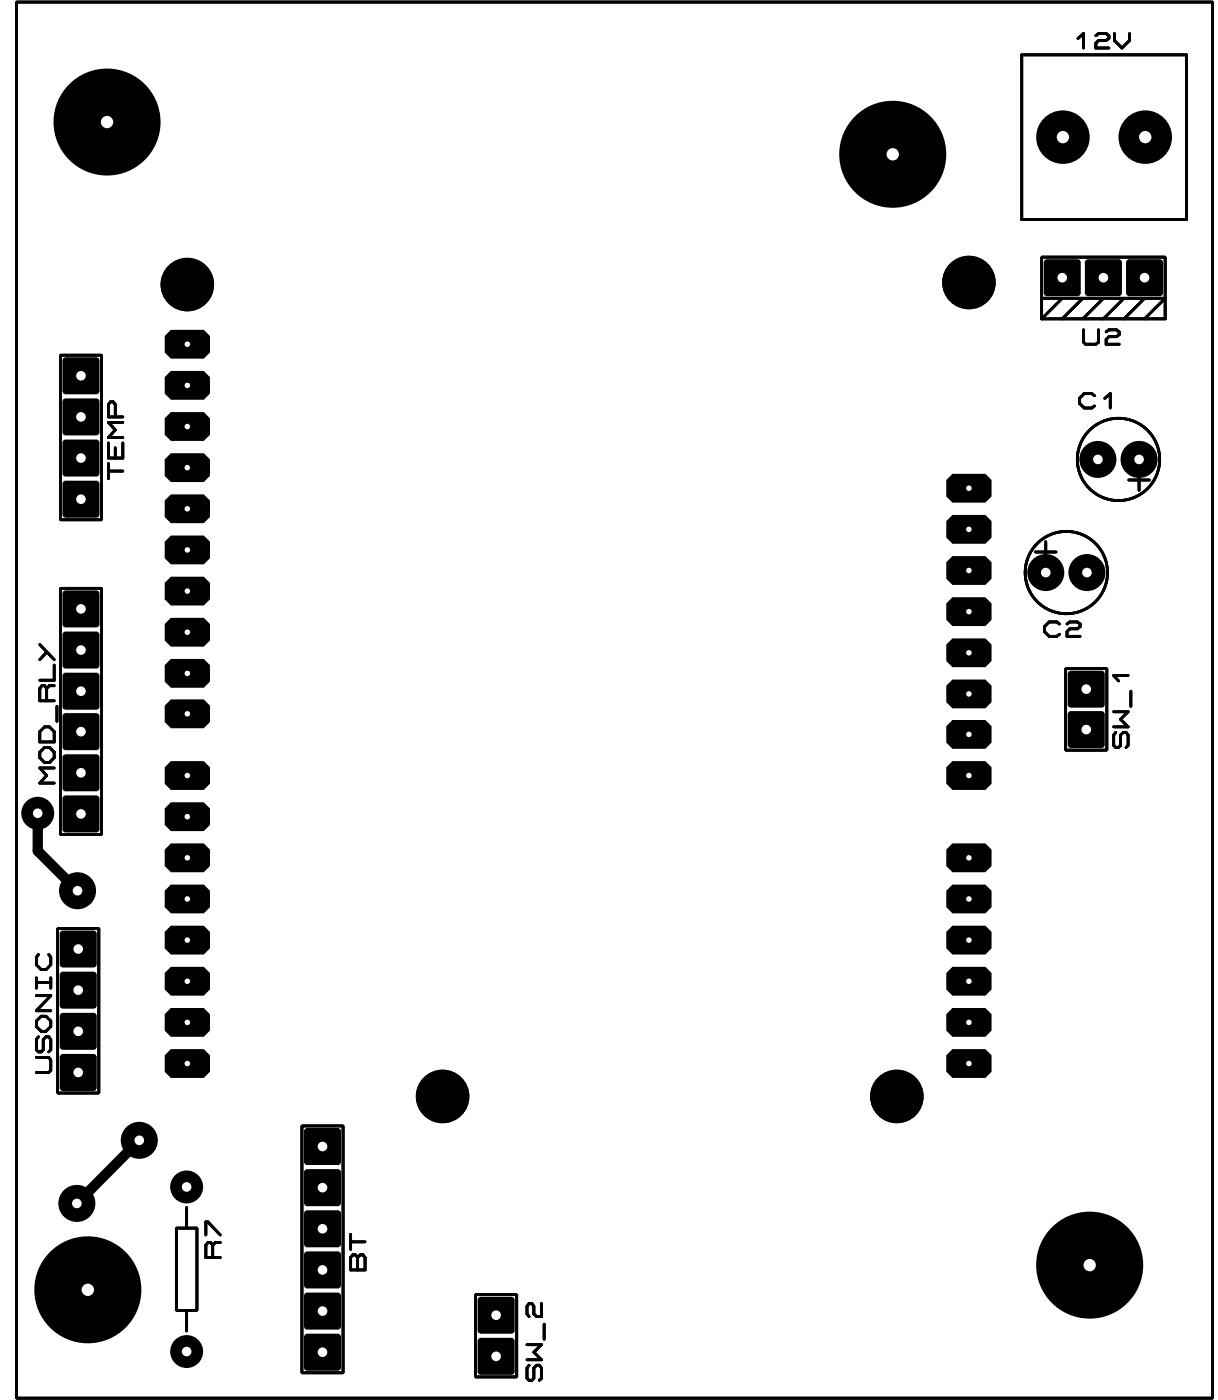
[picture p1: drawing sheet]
<svg xmlns="http://www.w3.org/2000/svg" width="75mm" height="86mm" viewBox="0 0 75 86" stroke-linecap="round" stroke-linejoin="round" font-family="sans-serif">
<g fill="none" stroke="#000" stroke-width=".17">
<path d="M1 .1h73.8v86.2h-73.8zM63 3.4h10.2v10.1h-10.2zM64.3 15.9h7.6v2.5h-7.6zM64.3 19.7h7.6v-1.3l-1.3 1.3M64.3 18.4v1.3M65.5 18.4l-1.2 1.3M66.5 2.4l.3-.3v.9M66.8 18.4l-1.3 1.3M67.6 2.2l.2-.1h.4l.2 .1v.2l-.2 .1h-.4l-.2 .2v.3h.8M68.1 18.4l-1.3 1.3M68.7 2.1v.4l.5 .5 .5-.5v-.4M69.3 18.4l-1.2 1.3"/>
<path d="M70.6 18.4l-1.3 1.3M2.5 39.8l.8 .9M3.7 21.9h2.6v10.2h-2.6zM3.7 36.3h2.6v15.2h-2.6zM6.7 27.3v1h.9v-1M6.7 28.6v.9M6.7 29.1h.9M7.1 25.7v-.7l-.1-.2h-.2l-.1 .2v.7h.9M7.1 27.6v.7M7.6 26.1h-.9l.4 .4-.4 .5h.9M63.9 34.1h1.3M64.5 33.4v1.3"/>
<path d="M65.4 38.5l-.2-.1h-.5l-.3 .3v.3l.3 .3h.5l.2-.1M65.8 38.5l.2-.1h.5l.1 .1v.2l-.1 .1h-.5l-.2 .2v.3h.8M66.8 20.4v.7l.2 .2h.6l.2-.2v-.7M67.5 24.4l-.1-.1h-.5l-.3 .3v.3l.3 .3h.5l.1-.1M68.2 24.6l.3-.3v.9M68.2 20.5l.2-.1h.5l.1 .1v.2l-.1 .1h-.5l-.2 .2v.3h.8M69.6 29.6h1.3M70.3 29v1.3M2.4 58.9l-.2 .2v.5l.3 .3h.3l.3-.3v-.5l-.1-.2M2.8 46.1h.2l.3 .3v.4l-.3 .3h-.2l-.3-.3v-.4zM2.8 44.9h.2l.3 .3v.6h-.8v-.6zM2.9 42.5l-.1-.2h-.2l-.1 .2v.8h.8"/>
<path d="M2.9 42.5v.8M2.9 40.3l-.4 .4M3.3 47.4h-.8l.4 .5-.4 .4h.8M3.3 41.1v.9h-.8M3.3 42.3h-.3l-.1 .2M3.5 43.6v.9M3.6 57.3h2.5v10.2h-2.5zM65.7 41.3h2.6v5h-2.6zM68.7 43.9h.9l-.5 .5 .5 .5h-.9M68.8 45.2l-.1 .2v.6l.1 .1h.2l.1-.1v-.6l.2-.2h.2l.1 .2v.6l-.1 .1M69.6 41.7h-.9l.3 .3M69.8 42.7v.9"/>
<path d="M2.2 65.3h.8l.1 .1v.7l-.1 .1h-.8M2.2 63l.3-.3h.3l.3 .3v.4l-.3 .3h-.3l-.3-.3zM2.2 60.4v.6M2.2 61.5h.9l-.9 .9h.9M2.2 60.7h.9M2.4 64l-.2 .2v.6l.2 .1h.1l.2-.1v-.6l.1-.2h.2l.1 .2v.6l-.1 .1M3.1 60.4v.6M10.9 75.8h1.2v5.1h-1.2zM11.5 74.5v1.3M12.7 76.2v-.8h.1l.8 .8M13.1 76.9l-.1-.2h-.2l-.1 .2v.7h.9M13.1 76.9v.7"/>
<path d="M13.6 76.7h-.3l-.2 .2M18.6 69.5h2.6v15.3h-2.6zM21.6 76.2v.9M21.6 76.7h.9M21.8 77.5h.1l.2 .1 .1-.1h.2l.1 .1v.8h-.9v-.8zM22.1 77.6v.8M29.3 79.9h2.6v5.1h-2.6zM11.5 80.9v1.3M32.5 83h.9l-.5 .5 .5 .4h-.9M32.6 84.3l-.1 .2v.6l.1 .1h.2l.1-.1v-.6l.2-.2h.2l.1 .2v.6l-.1 .1M33.4 80.5v.8h-.3l-.2-.2v-.5l-.1-.1h-.2l-.1 .1v.5l.1 .2M33.6 81.7v1"/>
<circle cx="65.8" cy="35.3" r="2.54"/>
<circle cx="69" cy="28.4" r="2.54"/>
</g>
<g fill="#000">
<path d="M64.4 16h2.2v2.2h-2.2z" fill-rule="evenodd"/>
<path d="M67 16h2.2v2.2h-2.2z" fill-rule="evenodd"/>
<path d="M69.5 16h2.2v2.2h-2.2z" fill-rule="evenodd"/>
<path d="M3.9 36.5h2.2v2.2h-2.2z" fill-rule="evenodd"/>
<path d="M3.9 22.1h2.2v2.2h-2.2z" fill-rule="evenodd"/>
<path d="M3.9 24.6h2.2v2.2h-2.2z" fill-rule="evenodd"/>
<path d="M3.9 27.2h2.2v2.2h-2.2z" fill-rule="evenodd"/>
<path d="M3.9 29.7h2.2v2.2h-2.2z" fill-rule="evenodd"/>
<path d="M10.2 38.5l.3-.4h2.1l.4 .4v1l-.4 .4h-2.1l-.3-.4z" fill-rule="evenodd"/>
<path d="M10.2 36l.3-.4h2.1l.4 .4v1l-.4 .4h-2.1l-.3-.4z" fill-rule="evenodd"/>
<path d="M10.2 33.4l.3-.3h2.1l.4 .3v1.1l-.4 .3h-2.1l-.3-.3z" fill-rule="evenodd"/>
<path d="M10.2 30.9l.3-.4h2.1l.4 .4v1l-.4 .4h-2.1l-.3-.4z" fill-rule="evenodd"/>
<path d="M10.2 28.4l.3-.4h2.1l.4 .4v1l-.4 .4h-2.1l-.3-.4z" fill-rule="evenodd"/>
<path d="M10.2 25.8l.3-.4h2.1l.4 .4v1l-.4 .4h-2.1l-.3-.4z" fill-rule="evenodd"/>
<path d="M10.2 23.3l.3-.4h2.1l.4 .4v1l-.4 .4h-2.1l-.3-.4z" fill-rule="evenodd"/>
<path d="M10.2 20.7l.3-.3h2.1l.4 .3v1.1l-.4 .3h-2.1l-.3-.3z" fill-rule="evenodd"/>
<path d="M58.4 37.3l.4-.4h2l.4 .4v1l-.4 .4h-2l-.4-.4z" fill-rule="evenodd"/>
<path d="M58.8 29.3h2l.4 .3v1l-.4 .4h-2l-.4-.4v-1z" fill-rule="evenodd"/>
<path d="M58.4 39.8l.4-.4h2l.4 .4v1l-.4 .4h-2l-.4-.4z" fill-rule="evenodd"/>
<path d="M58.4 32.2l.4-.4h2l.4 .4v1l-.4 .4h-2l-.4-.4z" fill-rule="evenodd"/>
<path d="M58.4 34.7l.4-.4h2l.4 .4v1l-.4 .4h-2l-.4-.4z" fill-rule="evenodd"/>
<path d="M3.7 57.5h2.2v2.2h-2.2z" fill-rule="evenodd"/>
<path d="M3.9 49.1h2.2v2.3h-2.2z" fill-rule="evenodd"/>
<path d="M3.9 46.6h2.2v2.2h-2.2z" fill-rule="evenodd"/>
<path d="M3.9 44.1h2.2v2.2h-2.2z" fill-rule="evenodd"/>
<path d="M3.9 41.6h2.2v2.2h-2.2z" fill-rule="evenodd"/>
<path d="M3.9 39h2.2v2.2h-2.2z" fill-rule="evenodd"/>
<path d="M10.2 57.5l.3-.4h2.1l.4 .4v1l-.4 .4h-2.1l-.3-.4z" fill-rule="evenodd"/>
<path d="M10.2 55l.3-.4h2.1l.4 .4v1l-.4 .4h-2.1l-.3-.4z" fill-rule="evenodd"/>
<path d="M10.2 52.5l.3-.4h2.1l.4 .4v1l-.4 .3h-2.1l-.3-.3z" fill-rule="evenodd"/>
<path d="M10.2 49.9l.3-.4h2.1l.4 .4v1l-.4 .4h-2.1l-.3-.4z" fill-rule="evenodd"/>
<path d="M10.2 47.4l.3-.4h2.1l.4 .4v1l-.4 .4h-2.1l-.3-.4z" fill-rule="evenodd"/>
<path d="M10.2 43.6l.3-.4h2.1l.4 .4v1l-.4 .4h-2.1l-.3-.4z" fill-rule="evenodd"/>
<path d="M10.2 41.1l.3-.4h2.1l.4 .4v1l-.4 .4h-2.1l-.3-.4z" fill-rule="evenodd"/>
<path d="M58.4 44.8l.4-.4h2l.4 .4v1l-.4 .4h-2l-.4-.4z" fill-rule="evenodd"/>
<path d="M58.4 42.3l.4-.3h2l.4 .3v1l-.4 .4h-2l-.4-.4z" fill-rule="evenodd"/>
<path d="M58.4 52.5l.4-.4h2l.4 .4v1l-.4 .3h-2l-.4-.3z" fill-rule="evenodd"/>
<path d="M58.4 55l.4-.4h2l.4 .4v1l-.4 .4h-2l-.4-.4z" fill-rule="evenodd"/>
<path d="M58.4 57.5l.4-.4h2l.4 .4v1l-.4 .4h-2l-.4-.4z" fill-rule="evenodd"/>
<path d="M58.4 47.4l.4-.4h2l.4 .4v1l-.4 .4h-2l-.4-.4z" fill-rule="evenodd"/>
<path d="M65.9 41.4h2.2v2.2h-2.2z" fill-rule="evenodd"/>
<path d="M65.9 43.9h2.2v2.2h-2.2z" fill-rule="evenodd"/>
<path d="M3.7 65.1h2.2v2.2h-2.2z" fill-rule="evenodd"/>
<path d="M3.7 62.6h2.2v2.2h-2.2z" fill-rule="evenodd"/>
<path d="M3.7 60h2.2v2.2h-2.2z" fill-rule="evenodd"/>
<path d="M10.2 65.2l.3-.4h2.1l.4 .4v1l-.4 .3h-2.1l-.3-.3z" fill-rule="evenodd"/>
<path d="M10.2 62.6l.3-.4h2.1l.4 .4v1l-.4 .4h-2.1l-.3-.4z" fill-rule="evenodd"/>
<path d="M10.2 60.1l.3-.4h2.1l.4 .4v1l-.4 .4h-2.1l-.3-.4z" fill-rule="evenodd"/>
<path d="M18.8 69.7h2.2v2.2h-2.2z" fill-rule="evenodd"/>
<path d="M18.8 72.2h2.2v2.2h-2.2z" fill-rule="evenodd"/>
<path d="M18.8 74.8h2.2v2.2h-2.2z" fill-rule="evenodd"/>
<path d="M18.8 77.3h2.2v2.2h-2.2z" fill-rule="evenodd"/>
<path d="M18.8 79.8h2.2v2.2h-2.2z" fill-rule="evenodd"/>
<path d="M58.4 60.1l.4-.4h2l.4 .4v1l-.4 .4h-2l-.4-.4z" fill-rule="evenodd"/>
<path d="M58.4 62.6l.4-.4h2l.4 .4v1l-.4 .4h-2l-.4-.4z" fill-rule="evenodd"/>
<path d="M58.4 65.2l.4-.4h2l.4 .4v1l-.4 .3h-2l-.4-.3z" fill-rule="evenodd"/>
<path d="M18.8 82.4h2.2v2.2h-2.2z" fill-rule="evenodd"/>
<path d="M29.5 80.1h2.2v2.2h-2.2z" fill-rule="evenodd"/>
<path d="M29.5 82.6h2.2v2.2h-2.2z" fill-rule="evenodd"/>
<circle cx="6.6" cy="7.5" r="3.3"/>
<circle cx="11.6" cy="17.6" r="1.65"/>
<circle cx="55.1" cy="9.5" r="3.3"/>
<circle cx="59.8" cy="17.4" r="1.65"/>
<circle cx="65.6" cy="8.5" r="1.65"/>
<circle cx="70.7" cy="8.5" r="1.65"/>
<circle cx="64.5" cy="35.3" r="1.14"/>
<circle cx="67.1" cy="35.3" r="1.14"/>
<circle cx="67.7" cy="28.4" r="1.14"/>
<circle cx="70.3" cy="28.4" r="1.14"/>
<circle cx="2.3" cy="50.2" r="1.02"/>
<circle cx="2.3" cy="52.5" r=".3"/>
<circle cx="4.8" cy="55" r="1.14"/>
<circle cx="4.8" cy="55" r="1.02"/>
<circle cx="4.5" cy="74.5" r=".51"/>
<circle cx="4.5" cy="74.5" r=".3"/>
<circle cx="4.7" cy="74.3" r="1.14"/>
<circle cx="5.4" cy="79.6" r="3.3"/>
<circle cx="8.6" cy="70.4" r="1.14"/>
<circle cx="8.6" cy="70.4" r=".51"/>
<circle cx="11.5" cy="73.3" r="1.02"/>
<circle cx="27.3" cy="67.7" r="1.65"/>
<circle cx="55.3" cy="67.7" r="1.65"/>
<circle cx="67.2" cy="78.1" r="3.3"/>
<circle cx="11.5" cy="83.4" r="1.02"/>
</g>
<path d="M2.3 50.2v2.3l2.5 2.5M8.6 70.4l-4.1 4.1" fill="none" stroke="#000" stroke-width=".63"/>
<circle cx="4.8" cy="55" r=".3" fill="#fff"/>
<circle cx="2.3" cy="50.2" r=".89" fill="#000"/>
<circle cx="2.3" cy="50.2" r=".3" fill="#fff"/>
<circle cx="8.6" cy="70.4" r=".38" fill="#000"/>
<circle cx="8.6" cy="70.4" r=".13" fill="#fff"/>
<circle cx="4.5" cy="74.5" r=".38" fill="#000"/>
<circle cx="4.5" cy="74.5" r=".13" fill="#fff"/>
<circle cx="8.6" cy="70.4" r="1.02" fill="#000"/>
<circle cx="8.6" cy="70.4" r=".3" fill="#fff"/>
<circle cx="4.7" cy="74.3" r="1.02" fill="#000"/>
<circle cx="4.7" cy="74.3" r=".3" fill="#fff"/>
<path d="M10.6 64.9h1.9l.3 .3v.9l-.3 .3h-1.9l-.3-.3v-.9z" fill-rule="evenodd" fill="#000"/>
<circle cx="11.6" cy="65.7" r=".17" fill="#fff"/>
<path d="M10.6 62.4h1.9l.3 .3v.9l-.3 .3h-1.9l-.3-.3v-.9z" fill-rule="evenodd" fill="#000"/>
<circle cx="11.6" cy="63.1" r=".17" fill="#fff"/>
<path d="M10.6 59.8h1.9l.3 .3v.9l-.3 .3h-1.9l-.3-.3v-.9z" fill-rule="evenodd" fill="#000"/>
<circle cx="11.6" cy="60.6" r=".17" fill="#fff"/>
<path d="M10.6 57.3h1.9l.3 .3v.9l-.3 .3h-1.9l-.3-.3v-.9z" fill-rule="evenodd" fill="#000"/>
<circle cx="11.6" cy="58" r=".17" fill="#fff"/>
<path d="M58.8 37h1.9l.3 .3v.9l-.3 .3h-1.9l-.3-.3v-.9z" fill-rule="evenodd" fill="#000"/>
<circle cx="59.8" cy="37.8" r=".17" fill="#fff"/>
<path d="M10.6 54.7h1.9l.3 .3v1l-.3 .3h-1.9l-.3-.3v-1z" fill-rule="evenodd" fill="#000"/>
<circle cx="11.6" cy="55.5" r=".17" fill="#fff"/>
<path d="M10.3 52.5l.3-.3h1.9l.3 .3v.9l-.3 .3h-1.9l-.3-.3z" fill-rule="evenodd" fill="#000"/>
<circle cx="11.6" cy="53" r=".17" fill="#fff"/>
<path d="M10.3 50l.3-.3h1.9l.3 .3v.9l-.3 .3h-1.9l-.3-.3z" fill-rule="evenodd" fill="#000"/>
<circle cx="11.6" cy="50.4" r=".17" fill="#fff"/>
<path d="M10.3 47.4l.3-.3h1.9l.3 .3v.9l-.3 .3h-1.9l-.3-.3z" fill-rule="evenodd" fill="#000"/>
<circle cx="11.6" cy="47.9" r=".17" fill="#fff"/>
<path d="M10.3 43.6l.3-.3h1.9l.3 .3v.9l-.3 .3h-1.9l-.3-.3z" fill-rule="evenodd" fill="#000"/>
<circle cx="11.6" cy="44.1" r=".17" fill="#fff"/>
<path d="M10.6 40.8h1.9l.3 .3v.9l-.3 .3h-1.9l-.3-.3v-.9z" fill-rule="evenodd" fill="#000"/>
<circle cx="11.6" cy="41.6" r=".17" fill="#fff"/>
<path d="M10.6 38.3h1.9l.3 .3v.9l-.3 .3h-1.9l-.3-.3v-.9z" fill-rule="evenodd" fill="#000"/>
<circle cx="11.6" cy="39" r=".17" fill="#fff"/>
<path d="M10.6 35.7h1.9l.3 .3v1l-.3 .3h-1.9l-.3-.3v-1z" fill-rule="evenodd" fill="#000"/>
<circle cx="11.6" cy="36.5" r=".17" fill="#fff"/>
<path d="M10.6 33.2h1.9l.3 .3v.9l-.3 .3h-1.9l-.3-.3v-.9z" fill-rule="evenodd" fill="#000"/>
<circle cx="11.6" cy="34" r=".17" fill="#fff"/>
<path d="M10.6 30.6h1.9l.3 .3v1l-.3 .3h-1.9l-.3-.3v-1z" fill-rule="evenodd" fill="#000"/>
<circle cx="11.6" cy="31.4" r=".17" fill="#fff"/>
<path d="M58.8 29.4h1.9l.3 .3v.9l-.3 .3h-1.9l-.3-.3v-.9z" fill-rule="evenodd" fill="#000"/>
<circle cx="59.8" cy="30.1" r=".17" fill="#fff"/>
<g fill="#000">
<path d="M58.8 39.5h1.9l.3 .3v1l-.3 .3h-1.9l-.3-.3v-1z" fill-rule="evenodd"/>
<circle cx="11.6" cy="17.6" r="1.65"/>
<circle cx="59.8" cy="17.4" r="1.65"/>
<circle cx="27.3" cy="67.7" r="1.65"/>
<circle cx="55.3" cy="67.7" r="1.65"/>
</g>
<circle cx="59.8" cy="40.3" r=".17" fill="#fff"/>
<path d="M58.8 44.6h1.9l.3 .3v.9l-.3 .3h-1.9l-.3-.3v-.9z" fill-rule="evenodd" fill="#000"/>
<circle cx="59.8" cy="45.3" r=".17" fill="#fff"/>
<path d="M58.8 42.1h1.9l.3 .3v.9l-.3 .3h-1.9l-.3-.3v-.9z" fill-rule="evenodd" fill="#000"/>
<circle cx="59.8" cy="42.8" r=".17" fill="#fff"/>
<path d="M10.6 28.1h1.9l.3 .3v.9l-.3 .3h-1.9l-.3-.3v-.9z" fill-rule="evenodd" fill="#000"/>
<circle cx="11.6" cy="28.9" r=".17" fill="#fff"/>
<path d="M10.6 25.6h1.9l.3 .3v.9l-.3 .3h-1.9l-.3-.3v-.9z" fill-rule="evenodd" fill="#000"/>
<circle cx="11.6" cy="26.3" r=".17" fill="#fff"/>
<path d="M58.8 52.2h1.9l.3 .3v.9l-.3 .3h-1.9l-.3-.3v-.9z" fill-rule="evenodd" fill="#000"/>
<circle cx="59.8" cy="53" r=".17" fill="#fff"/>
<path d="M58.8 54.7h1.9l.3 .3v1l-.3 .3h-1.9l-.3-.3v-1z" fill-rule="evenodd" fill="#000"/>
<circle cx="59.8" cy="55.5" r=".17" fill="#fff"/>
<path d="M58.8 57.3h1.9l.3 .3v.9l-.3 .3h-1.9l-.3-.3v-.9z" fill-rule="evenodd" fill="#000"/>
<circle cx="59.8" cy="58" r=".17" fill="#fff"/>
<path d="M58.8 59.8h1.9l.3 .3v.9l-.3 .3h-1.9l-.3-.3v-.9z" fill-rule="evenodd" fill="#000"/>
<circle cx="59.8" cy="60.6" r=".17" fill="#fff"/>
<path d="M10.6 23h1.9l.3 .3v1l-.3 .3h-1.9l-.3-.3v-1z" fill-rule="evenodd" fill="#000"/>
<circle cx="11.6" cy="23.8" r=".17" fill="#fff"/>
<path d="M58.8 62.4h1.9l.3 .3v.9l-.3 .3h-1.9l-.3-.3v-.9z" fill-rule="evenodd" fill="#000"/>
<circle cx="59.8" cy="63.1" r=".17" fill="#fff"/>
<path d="M58.8 64.9h1.9l.3 .3v.9l-.3 .3h-1.9l-.3-.3v-.9z" fill-rule="evenodd" fill="#000"/>
<circle cx="59.8" cy="65.7" r=".17" fill="#fff"/>
<path d="M10.6 20.5h1.9l.3 .3v.9l-.3 .3h-1.9l-.3-.3v-.9z" fill-rule="evenodd" fill="#000"/>
<circle cx="11.6" cy="21.3" r=".17" fill="#fff"/>
<path d="M58.8 31.9h1.9l.3 .3v.9l-.3 .3h-1.9l-.3-.3v-.9z" fill-rule="evenodd" fill="#000"/>
<circle cx="59.8" cy="32.7" r=".17" fill="#fff"/>
<path d="M58.8 34.5h1.9l.3 .3v.9l-.3 .3h-1.9l-.3-.3v-.9z" fill-rule="evenodd" fill="#000"/>
<circle cx="59.8" cy="35.2" r=".17" fill="#fff"/>
<path d="M58.8 47.1h1.9l.3 .3v.9l-.3 .3h-1.9l-.3-.3v-.9z" fill-rule="evenodd" fill="#000"/>
<circle cx="59.8" cy="47.9" r=".17" fill="#fff"/>
<circle cx="5.4" cy="79.6" r="3.2" fill="#000"/>
<circle cx="5.4" cy="79.6" r=".38" fill="#fff"/>
<circle cx="55.1" cy="9.5" r="3.2" fill="#000"/>
<circle cx="55.1" cy="9.5" r=".38" fill="#fff"/>
<circle cx="6.6" cy="7.5" r="3.2" fill="#000"/>
<circle cx="6.6" cy="7.5" r=".38" fill="#fff"/>
<circle cx="67.2" cy="78.1" r="3.2" fill="#000"/>
<circle cx="67.2" cy="78.1" r=".38" fill="#fff"/>
<circle cx="65.6" cy="8.5" r="1.52" fill="#000"/>
<circle cx="65.6" cy="8.5" r=".38" fill="#fff"/>
<circle cx="70.7" cy="8.5" r="1.52" fill="#000"/>
<circle cx="70.7" cy="8.5" r=".38" fill="#fff"/>
<path d="M69.6 16.1h2v2.1h-2z" fill="#000"/>
<circle cx="70.6" cy="17.1" r=".3" fill="#fff"/>
<path d="M67.1 16.1h2v2.1h-2z" fill="#000"/>
<circle cx="68.1" cy="17.1" r=".3" fill="#fff"/>
<path d="M64.5 16.1h2v2.1h-2z" fill="#000"/>
<circle cx="65.5" cy="17.1" r=".3" fill="#fff"/>
<circle cx="70.3" cy="28.4" r="1.02" fill="#000"/>
<circle cx="70.3" cy="28.4" r=".3" fill="#fff"/>
<circle cx="67.7" cy="28.4" r="1.02" fill="#000"/>
<circle cx="67.7" cy="28.4" r=".3" fill="#fff"/>
<circle cx="64.5" cy="35.3" r="1.02" fill="#000"/>
<circle cx="64.5" cy="35.3" r=".3" fill="#fff"/>
<circle cx="67.1" cy="35.3" r="1.02" fill="#000"/>
<circle cx="67.1" cy="35.3" r=".3" fill="#fff"/>
<path d="M3.8 65.2h2v2h-2z" fill="#000"/>
<circle cx="4.8" cy="66.2" r=".3" fill="#fff"/>
<path d="M3.8 62.7h2v2h-2z" fill="#000"/>
<circle cx="4.8" cy="63.7" r=".3" fill="#fff"/>
<path d="M3.8 60.1h2v2h-2z" fill="#000"/>
<circle cx="4.8" cy="61.1" r=".3" fill="#fff"/>
<path d="M3.8 57.6h2v2h-2z" fill="#000"/>
<circle cx="4.8" cy="58.6" r=".3" fill="#fff"/>
<path d="M4 22.2h2v2h-2z" fill="#000"/>
<circle cx="5" cy="23.2" r=".3" fill="#fff"/>
<path d="M4 24.7h2v2.1h-2z" fill="#000"/>
<circle cx="5" cy="25.7" r=".3" fill="#fff"/>
<path d="M4 27.3h2v2h-2z" fill="#000"/>
<circle cx="5" cy="28.3" r=".3" fill="#fff"/>
<path d="M4 29.8h2v2h-2z" fill="#000"/>
<circle cx="5" cy="30.8" r=".3" fill="#fff"/>
<path d="M18.9 69.8h2v2h-2z" fill="#000"/>
<circle cx="19.9" cy="70.8" r=".3" fill="#fff"/>
<path d="M18.9 72.3h2v2h-2z" fill="#000"/>
<circle cx="19.9" cy="73.3" r=".3" fill="#fff"/>
<path d="M18.9 74.8h2v2.1h-2z" fill="#000"/>
<circle cx="19.9" cy="75.9" r=".3" fill="#fff"/>
<path d="M18.9 77.4h2v2h-2z" fill="#000"/>
<circle cx="19.9" cy="78.4" r=".3" fill="#fff"/>
<path d="M18.9 79.9h2v2.1h-2z" fill="#000"/>
<circle cx="19.9" cy="80.9" r=".3" fill="#fff"/>
<path d="M18.9 82.5h2v2h-2z" fill="#000"/>
<circle cx="19.9" cy="83.5" r=".3" fill="#fff"/>
<path d="M29.6 80.2h2v2h-2z" fill="#000"/>
<circle cx="30.6" cy="81.2" r=".3" fill="#fff"/>
<path d="M29.6 82.7h2v2.1h-2z" fill="#000"/>
<circle cx="30.6" cy="83.7" r=".3" fill="#fff"/>
<circle cx="11.5" cy="83.4" r=".89" fill="#000"/>
<circle cx="11.5" cy="83.4" r=".3" fill="#fff"/>
<circle cx="11.5" cy="73.3" r=".89" fill="#000"/>
<circle cx="11.5" cy="73.3" r=".3" fill="#fff"/>
<path d="M4 49.2h2v2.1h-2z" fill="#000"/>
<circle cx="5" cy="50.2" r=".3" fill="#fff"/>
<path d="M4 46.7h2v2h-2z" fill="#000"/>
<circle cx="5" cy="47.7" r=".3" fill="#fff"/>
<path d="M4 44.2h2v2h-2z" fill="#000"/>
<circle cx="5" cy="45.2" r=".3" fill="#fff"/>
<path d="M4 41.7h2v2h-2z" fill="#000"/>
<circle cx="5" cy="42.7" r=".3" fill="#fff"/>
<path d="M4 39.1h2v2h-2z" fill="#000"/>
<circle cx="5" cy="40.1" r=".3" fill="#fff"/>
<path d="M4 36.6h2v2h-2z" fill="#000"/>
<circle cx="5" cy="37.6" r=".3" fill="#fff"/>
<path d="M66 41.5h2v2.1h-2z" fill="#000"/>
<circle cx="67" cy="42.5" r=".3" fill="#fff"/>
<path d="M66 44h2v2.1h-2z" fill="#000"/>
<circle cx="67" cy="45" r=".3" fill="#fff"/>
<g fill="none" stroke="#000" stroke-width=".17">
<path d="M1 .1h73.8v86.2h-73.8zM63 3.4h10.2v10.1h-10.2zM64.3 15.9h7.6v2.5h-7.6zM64.3 19.7h7.6v-1.3l-1.3 1.3M64.3 18.4v1.3M65.5 18.4l-1.2 1.3M66.5 2.4l.3-.3v.9M66.8 18.4l-1.3 1.3M67.6 2.2l.2-.1h.4l.2 .1v.2l-.2 .1h-.4l-.2 .2v.3h.8M68.1 18.4l-1.3 1.3M68.7 2.1v.4l.5 .5 .5-.5v-.4M69.3 18.4l-1.2 1.3"/>
<path d="M70.6 18.4l-1.3 1.3M2.5 39.8l.8 .9M3.7 21.9h2.6v10.2h-2.6zM3.7 36.3h2.6v15.2h-2.6zM6.7 27.3v1h.9v-1M6.7 28.6v.9M6.7 29.1h.9M7.1 25.7v-.7l-.1-.2h-.2l-.1 .2v.7h.9M7.1 27.6v.7M7.6 26.1h-.9l.4 .4-.4 .5h.9M63.9 34.1h1.3M64.5 33.4v1.3"/>
<path d="M65.4 38.5l-.2-.1h-.5l-.3 .3v.3l.3 .3h.5l.2-.1M65.8 38.5l.2-.1h.5l.1 .1v.2l-.1 .1h-.5l-.2 .2v.3h.8M66.8 20.4v.7l.2 .2h.6l.2-.2v-.7M67.5 24.4l-.1-.1h-.5l-.3 .3v.3l.3 .3h.5l.1-.1M68.2 24.6l.3-.3v.9M68.2 20.5l.2-.1h.5l.1 .1v.2l-.1 .1h-.5l-.2 .2v.3h.8M69.6 29.6h1.3M70.3 29v1.3M2.4 58.9l-.2 .2v.5l.3 .3h.3l.3-.3v-.5l-.1-.2M2.8 46.1h.2l.3 .3v.4l-.3 .3h-.2l-.3-.3v-.4zM2.8 44.9h.2l.3 .3v.6h-.8v-.6zM2.9 42.5l-.1-.2h-.2l-.1 .2v.8h.8"/>
<path d="M2.9 42.5v.8M2.9 40.3l-.4 .4M3.3 47.4h-.8l.4 .5-.4 .4h.8M3.3 41.1v.9h-.8M3.3 42.3h-.3l-.1 .2M3.5 43.6v.9M3.6 57.3h2.5v10.2h-2.5zM65.7 41.3h2.6v5h-2.6zM68.7 43.9h.9l-.5 .5 .5 .5h-.9M68.8 45.2l-.1 .2v.6l.1 .1h.2l.1-.1v-.6l.2-.2h.2l.1 .2v.6l-.1 .1M69.6 41.7h-.9l.3 .3M69.8 42.7v.9"/>
<path d="M2.2 65.3h.8l.1 .1v.7l-.1 .1h-.8M2.2 63l.3-.3h.3l.3 .3v.4l-.3 .3h-.3l-.3-.3zM2.2 60.4v.6M2.2 61.5h.9l-.9 .9h.9M2.2 60.7h.9M2.4 64l-.2 .2v.6l.2 .1h.1l.2-.1v-.6l.1-.2h.2l.1 .2v.6l-.1 .1M3.1 60.4v.6M10.9 75.8h1.2v5.1h-1.2zM11.5 74.5v1.3M12.7 76.2v-.8h.1l.8 .8M13.1 76.9l-.1-.2h-.2l-.1 .2v.7h.9M13.1 76.9v.7"/>
<path d="M13.6 76.7h-.3l-.2 .2M18.6 69.5h2.6v15.3h-2.6zM21.6 76.2v.9M21.6 76.7h.9M21.8 77.5h.1l.2 .1 .1-.1h.2l.1 .1v.8h-.9v-.8zM22.1 77.6v.8M29.3 79.9h2.6v5.1h-2.6zM11.5 80.9v1.3M32.5 83h.9l-.5 .5 .5 .4h-.9M32.6 84.3l-.1 .2v.6l.1 .1h.2l.1-.1v-.6l.2-.2h.2l.1 .2v.6l-.1 .1M33.4 80.5v.8h-.3l-.2-.2v-.5l-.1-.1h-.2l-.1 .1v.5l.1 .2M33.6 81.7v1"/>
<circle cx="65.8" cy="35.3" r="2.54"/>
<circle cx="69" cy="28.4" r="2.54"/>
</g>
</svg>
